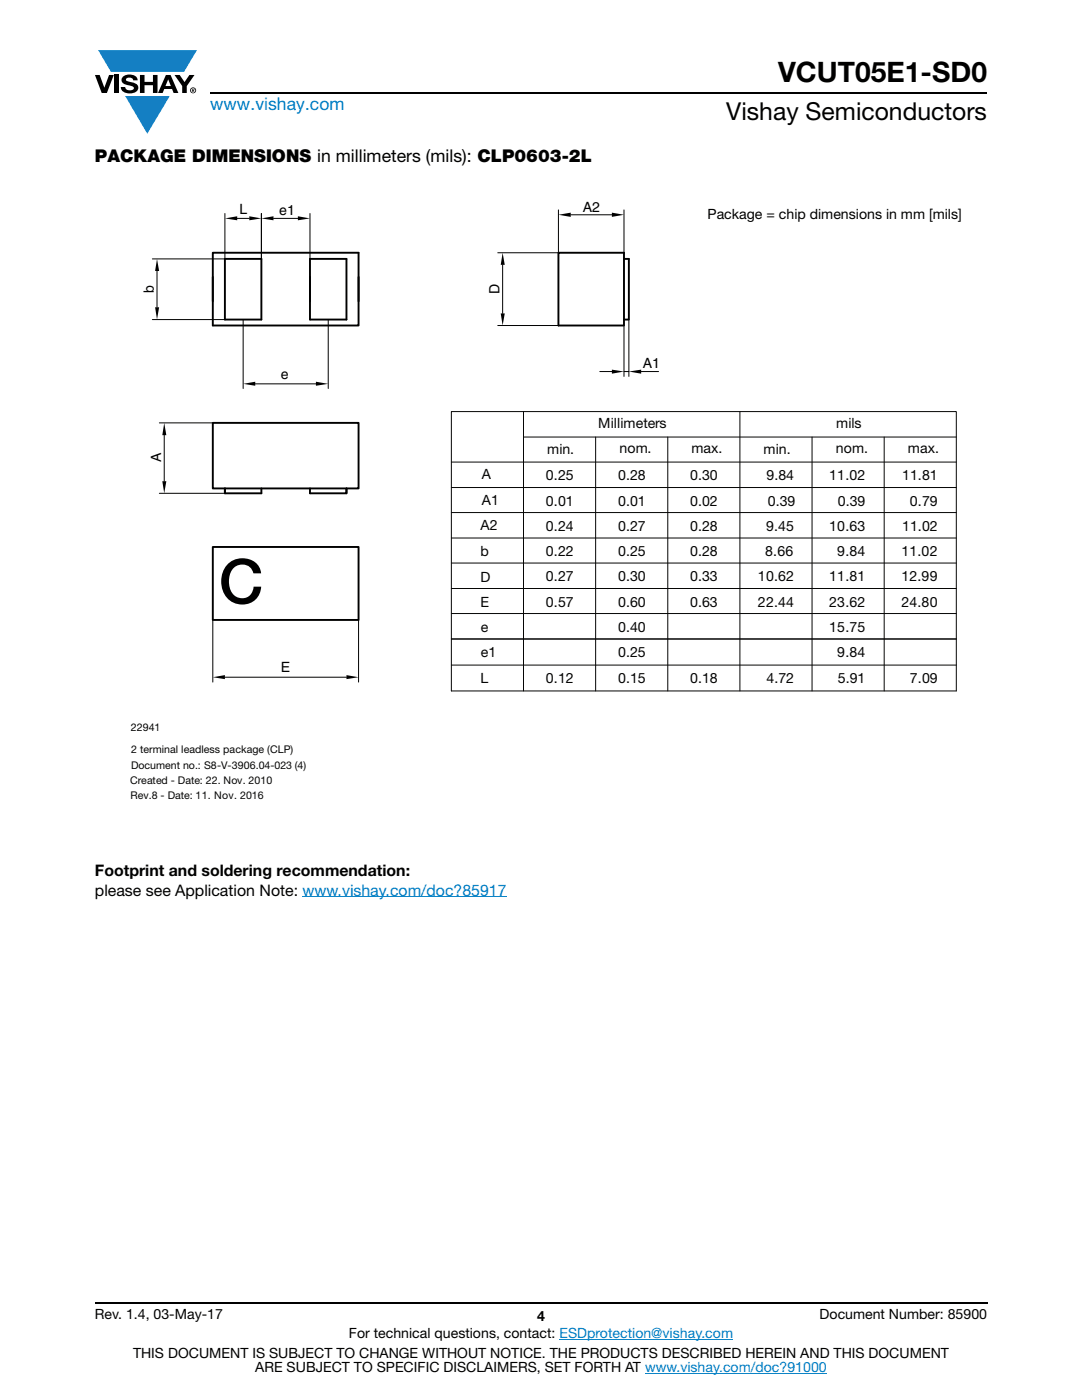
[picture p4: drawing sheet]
<svg xmlns="http://www.w3.org/2000/svg" width="216mm" height="279mm" viewBox="0 0 216 279" stroke-linecap="round" stroke-linejoin="round" font-family="sans-serif">
<defs><g id="words">
<text font-size="12.3" x="43.7" y="120.4">C</text>
<text font-size="5.6" x="155.3" y="16.4">VCUT05E1-SD0</text>
<text font-size="4.9" x="144.9" y="24">Vishay Semiconductors</text>
<text font-size="3.5" fill="#007ec4" x="42" y="21.9">www.vishay.com</text>
<text font-size="3.5" x="18.9" y="32.3">PACKAGE DIMENSIONS in millimeters (mils): CLP0603-2L</text>
<g font-size="3.2">
<text x="18.9" y="174.9">Footprint and soldering recommendation:</text>
<text x="18.9" y="178.8">please see Application Note: www.vishay.com/doc?85917</text>
</g>
<g font-size="2.8">
<text x="47.8" y="42.6">L</text>
<text x="55.7" y="43">e1</text>
<text x="116.3" y="42.3">A2</text>
<text x="141.2" y="43.7">Package = chip dimensions in mm [mils]</text>
<text x="30.7" y="58.5" transform="rotate(-90 30.7 58.5)">b</text>
<text x="99.7" y="58.8" transform="rotate(-90 99.7 58.8)">D</text>
<text x="56" y="75.6">e</text>
<text x="128.3" y="73.3">A1</text>
<text x="32.2" y="92.3" transform="rotate(-90 32.2 92.3)">A</text>
<text x="56" y="134.1">E</text>
<text x="18.9" y="263.3">Rev. 1.4, 03-May-17</text>
<text x="107.2" y="263.6">4</text>
<text x="163.6" y="263.3">Document Number: 85900</text>
<text x="69.6" y="267.1">For technical questions, contact: ESDprotection@vishay.com</text>
<text x="26.5" y="271">THIS DOCUMENT IS SUBJECT TO CHANGE WITHOUT NOTICE. THE PRODUCTS DESCRIBED HEREIN AND THIS DOCUMENT</text>
<text x="50.9" y="273.8">ARE SUBJECT TO SPECIFIC DISCLAIMERS, SET FORTH AT www.vishay.com/doc?91000</text>
</g>
<g font-size="2.8" fill="#050504">
<text x="119.4" y="85.4">Millimeters</text>
<text x="166.9" y="85.4">mils</text>
<text x="96.2" y="95.7">A</text>
<text x="108.9" y="95.9">0.25</text>
<text x="109.2" y="90.5">min.</text>
<text x="123.3" y="95.9">0.28</text>
<text x="123.6" y="90.4">nom.</text>
<text x="137.7" y="95.9">0.30</text>
<text x="138" y="90.4">max.</text>
<text x="152.4" y="90.5">min.</text>
<text x="152.9" y="95.9">9.84</text>
<text x="165.5" y="95.9">11.02</text>
<text x="166.8" y="90.4">nom.</text>
<text x="180" y="95.9">11.81</text>
<text x="181.2" y="90.4">max.</text>
<text x="96.2" y="100.8">A1</text>
<text x="108.9" y="100.9">0.01</text>
<text x="123.3" y="100.9">0.01</text>
<text x="137.7" y="100.9">0.02</text>
<text x="153.2" y="100.9">0.39</text>
<text x="167.2" y="100.9">0.39</text>
<text x="181.6" y="100.9">0.79</text>
<text x="95.9" y="105.8">A2</text>
<text x="108.9" y="105.9">0.24</text>
<text x="123.3" y="105.9">0.27</text>
<text x="137.7" y="105.9">0.28</text>
<text x="152.8" y="105.9">9.45</text>
<text x="165.5" y="105.9">10.63</text>
<text x="180" y="105.9">11.02</text>
<text x="95.9" y="111">b</text>
<text x="108.9" y="111">0.22</text>
<text x="123.3" y="111">0.25</text>
<text x="137.7" y="111">0.28</text>
<text x="152.7" y="111">8.66</text>
<text x="167.1" y="111">9.84</text>
<text x="179.9" y="111">11.02</text>
<text x="95.9" y="116.1">D</text>
<text x="108.9" y="116">0.27</text>
<text x="123.3" y="116">0.30</text>
<text x="137.7" y="116">0.33</text>
<text x="151.2" y="116">10.62</text>
<text x="165.5" y="116">11.81</text>
<text x="179.9" y="116">12.99</text>
<text x="95.9" y="121.2">E</text>
<text x="108.9" y="121.2">0.57</text>
<text x="123.3" y="121.1">0.60</text>
<text x="137.7" y="121.2">0.63</text>
<text x="151.2" y="121.2">22.44</text>
<text x="165.5" y="121.1">23.62</text>
<text x="179.9" y="121.2">24.80</text>
<text x="95.9" y="126.2">e</text>
<text x="95.9" y="131.2">e1</text>
<text x="123.3" y="131.2">0.25</text>
<text x="123.3" y="126.2">0.40</text>
<text x="165.5" y="126.2">15.75</text>
<text x="167.1" y="131.2">9.84</text>
<text x="95.9" y="136.2">L</text>
<text x="108.9" y="136.2">0.12</text>
<text x="123.3" y="136.2">0.15</text>
<text x="137.7" y="136.2">0.18</text>
<text x="152.9" y="136.2">4.72</text>
<text x="167.2" y="136.2">5.91</text>
<text x="181.6" y="136.2">7.09</text>
</g>
<text font-size="2.1" x="26.1" y="145.9">22941</text>
<g font-size="2.1" fill="#050504">
<text x="26.2" y="153.4">Document no.: S8-V-3906.04-023 (4)</text>
<text x="26.2" y="150.2">2 terminal leadless package (CLP)</text>
<text x="25.9" y="156.4">Created - Date: 22. Nov. 2010</text>
<text x="26" y="159.4">Rev.8 - Date: 11. Nov. 2016</text>
</g>
</g></defs>
<g fill="#147fc3">
<path d="M19.6 10h19.7l-2.6 4.3h-1.1h-13.5z"/>
<path d="M25 19.2h8.9l-4.5 7.5z"/>
</g>
<g fill="#000">
<path d="M18.9 15h1l.9 2.5 1-2.5h.9l-1.4 3.6h-1zM22.9 15h.9v3.6h-.9zM24.6 15.3a2.1 2.1 0 0 1 2.8 .3l.1 .4h-.9a.79 .79 0 0 0-.7-.5 .79 .79 0 0 0-.8 .4l.3 .3 1 .2a1.08 1.08 0 0 1 1.2 1 1.08 1.08 0 0 1-1.1 1.2 1.73 1.73 0 0 1-2.4-1.2h.9a.96 .96 0 0 0 .8 .6 .96 .96 0 0 0 .9-.4 1.31 1.31 0 0 0-1.2-.6 1.03 1.03 0 0 1-1.1-.6 1.03 1.03 0 0 1 .2-1.1zM27.9 15h.9v1.3h1.7v-1.3h.9v3.6h-.9v-1.6h-1.7v1.6h-.9zM34.8 15h1.1l.9 1.4 1-1.4h1l-1.5 2.2v1.4h-.9v-1.4z"/>
<path d="M33.6 15.9l.5 1.3h-1.1zM33.1 15l-1.6 3.6h1l.3-.8h1.5l.3 .8h1l-1.6-3.6z"/>
<path d="M38.4 17.8h.2v.2h-.2zM38.3 17.7v.7h.1v-.3l.4 .3-.2-.3 .2-.2-.1-.2z"/>
<path d="M38.1 18a.46 .46 0 0 1 .9 0 .46 .46 0 0 1-.9 0zM37.9 18a.6 .6 0 0 0 1.2 0 .6 .6 0 0 0-1.2 0z"/>
</g>
<path d="M42 18.6h155M18.9 260h178.1" fill="none" stroke="#000" stroke-width=".36"/>
<path d="M60.3 179h40.8M111.6 267.3h34.7M128.7 274h36.3" fill="none" stroke="#007ec4" stroke-width=".2"/>
<path d="M26 39.9h165.9v119.9h-165.9z" fill="#fff"/>
<g fill="none" stroke="#050504" stroke-width=".2">
<path d="M90.1 92.2h100.7M90.1 97.3h100.7M90.1 82.1h100.7v55.8h-100.7zM104.5 82.1v55.8M104.5 87.2h86.3M118.9 87.2v50.7M133.2 87.2v50.7M147.6 82.1v55.8M162 87.2v50.7M176.4 87.2v50.7M90.1 102.3h100.7M90.1 107.4h100.7"/>
<path d="M90.1 112.4h100.7M90.1 117.4h100.7M90.1 127.5h100.7M90.1 132.7h100.7M90.1 122.4h100.7"/>
</g>
<path d="M42.5 55.3v9.7h29v-9.7M44.9 51.7h7.3v12.1h-7.3zM61.9 51.7h7.2v12.1h-7.2zM111.4 50.4h13.1v14.6h-13.1zM124.5 51.7h1v12.1h-1M42.5 60.1v-9.7h29v9.7M42.5 84.4h29v13.1h-29zM52.2 97.5v.9h-7.3v-.9v.9M61.9 97.5v.9h7.2v-.9v.9M42.5 109.2h29v14.5h-29z" fill="none" stroke="#000" stroke-width=".38"/>
<g fill="none" stroke="#000" stroke-width=".2">
<path d="M31.3 54.1v7.2M44.9 42.6v9.1h-14.5M47.3 43.6h2.4M52.2 42.6v9.1M54.6 43.6h4.8M61.9 42.6v9.1M100.3 52.9v9.7M111.4 41.9v8.5h-12.1M113.9 42.9h8.2M124.5 41.9v8.5M30.4 63.8h14.5M48.5 63.8v13.7"/>
<path d="M50.9 76.6h12.1M65.5 63.8v13.7M99.3 65h12.1M119.7 74.2h2.4M124.5 65v10.1M124.5 74.2h1M125.5 63.8v11.3M127.9 74.2h3.5M31.8 84.4h10.7M31.8 98.4h13.1M32.8 86.8v9.2M42.5 123.7v12.4"/>
<path d="M44.9 135.2h24.2M71.5 123.7v12.4"/>
</g>
<g fill="#000">
<path d="M31.3 51.7l.5 2.4h-.9zM44.9 43.6l2.4-.4v.8zM49.7 43.2l2.5 .4-2.5 .4zM52.2 43.6l2.4-.4v.8zM59.4 43.2l2.5 .4-2.5 .4zM100.3 50.4l.4 2.5h-.8zM111.4 42.9l2.5-.5v.9zM122.1 42.4l2.4 .5-2.4 .4zM30.9 61.3h.9l-.5 2.5zM48.5 76.6l2.4-.4v.8zM63 76.2l2.5 .4-2.5 .4zM99.9 62.6h.8l-.4 2.4z"/>
<path d="M122.1 73.8l2.4 .4-2.4 .4zM125.5 74.2l2.4-.4v.8zM32.4 96h.8l-.4 2.5zM32.8 84.4l.4 2.5h-.8zM42.5 135.2l2.4-.5v.8zM69.1 134.7l2.4 .5-2.4 .3z"/>
</g>
<use href="#words"/>
</svg>
